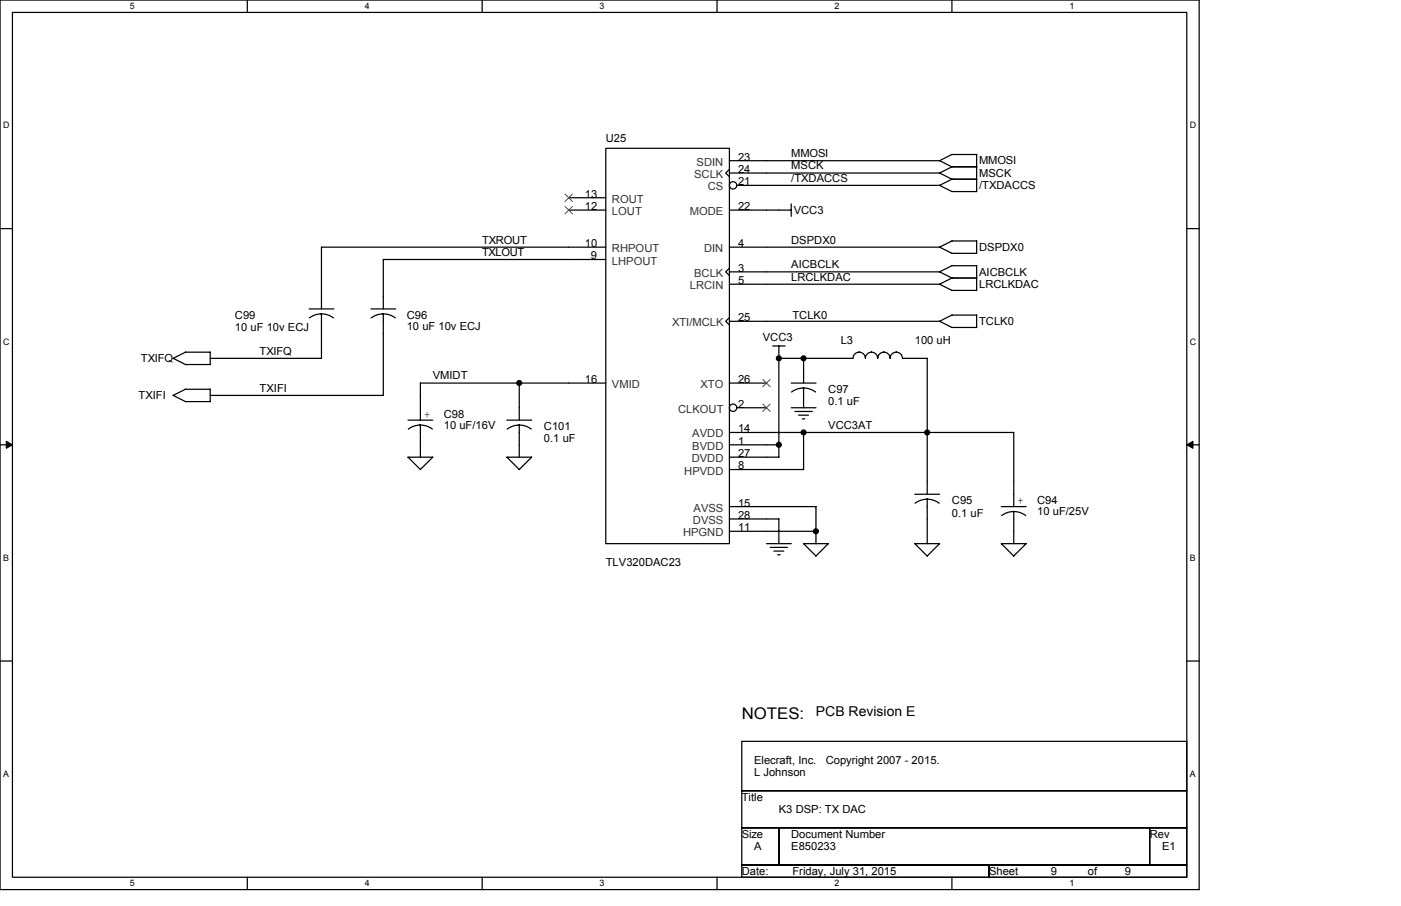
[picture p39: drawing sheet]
<svg xmlns="http://www.w3.org/2000/svg" width="432mm" height="279mm" viewBox="0 0 432 279" stroke-linecap="round" stroke-linejoin="round" font-family="sans-serif">
<defs><g id="words">
<text font-size="5" x="228.6" y="221.6">NOTES:</text>
<text font-size="4.2" x="251.5" y="220.9">PCB Revision E</text>
<g font-size="3.4">
<text x="186.7" y="43.9">U25</text>
<text x="227.5" y="49.5">23</text>
<text x="227.5" y="53.3">24</text>
<text x="243.9" y="52.2">MSCK</text>
<text x="243.9" y="48.4">MMOSI</text>
<text x="301.8" y="50.7">MMOSI</text>
<text x="227.5" y="57.1">21</text>
<text x="243.9" y="56">/TXDACCS</text>
<text x="301.8" y="58.3">/TXDACCS</text>
<text x="301.8" y="54.5">MSCK</text>
<text x="180.2" y="64.8">12</text>
<text x="180.2" y="61">13</text>
<text x="227.5" y="64.8">22</text>
<text x="244.6" y="66">VCC3</text>
<text x="148.6" y="75.1">TXROUT</text>
<text x="180.2" y="76.2">10</text>
<text x="227.5" y="76.2">4</text>
<text x="243.9" y="75.1">DSPDX0</text>
<text x="301.8" y="77.4">DSPDX0</text>
<text x="148.6" y="78.9">TXLOUT</text>
<text x="182.1" y="80">9</text>
<text x="227.5" y="83.8">3</text>
<text x="243.9" y="82.7">AICBCLK</text>
<text x="227.5" y="87.6">5</text>
<text x="243.9" y="86.5">LRCLKDAC</text>
<text x="301.8" y="85">AICBCLK</text>
<text x="301.8" y="88.8">LRCLKDAC</text>
<text x="72.4" y="98.3">C99</text>
<text x="125.4" y="98.3">C96</text>
<text x="125.4" y="101.8">10 uF 10v ECJ</text>
<text x="227.5" y="99.1">25</text>
<text x="244.2" y="98.3">TCLK0</text>
<text x="301.8" y="100.2">TCLK0</text>
<text x="72.4" y="102.2">10 uF 10v ECJ</text>
<text x="235.1" y="105.2">VCC3</text>
<text x="259.1" y="106">L3</text>
<text x="282" y="106">100 uH</text>
<text x="43.5" y="111.7">TXIFQ</text>
<text x="80" y="109.4">TXIFQ</text>
<text x="133.4" y="117">VMIDT</text>
<text x="180.2" y="118.1">16</text>
<text x="227.5" y="118.1">26</text>
<text x="42.7" y="123.1">TXIFI</text>
<text x="80" y="120.8">TXIFI</text>
<text x="227.5" y="125.7">2</text>
<text x="255.3" y="121.2">C97</text>
<text x="255.3" y="125">0.1 uF</text>
<text x="130.7" y="128.9">+</text>
<text x="136.8" y="128.8">C98</text>
<text x="136.8" y="132.2">10 uF/16V</text>
<text x="167.7" y="132.6">C101</text>
<text x="167.7" y="136.4">0.1 uF</text>
<text x="227.5" y="137.2">1</text>
<text x="227.5" y="133.3">14</text>
<text x="255.3" y="132.2">VCC3AT</text>
<text x="227.5" y="141">27</text>
<text x="227.5" y="144.8">8</text>
<text x="293.4" y="155.5">C95</text>
<text x="313.6" y="155.6">+</text>
<text x="319.7" y="155.5">C94</text>
<text x="227.5" y="160">28</text>
<text x="227.5" y="156.2">15</text>
<text x="293.4" y="159.3">0.1 uF</text>
<text x="319.7" y="158.9">10 uF/25V</text>
<text x="227.5" y="163.8">11</text>
<text x="186.7" y="174.5">TLV320DAC23</text>
<text x="232.4" y="235.5">Elecraft, Inc.</text>
<text x="232.4" y="239.3">L Johnson</text>
<text x="254.5" y="235.5">Copyright 2007 - 2015.</text>
<text x="228.6" y="246.9">Title</text>
<text x="240.1" y="250.7">K3 DSP: TX DAC</text>
<text x="228.6" y="258.4">Size</text>
<text x="232.4" y="262.2">A</text>
<text x="243.9" y="258.4">Document Number</text>
<text x="243.9" y="262.2">E850233</text>
<text x="354.3" y="258.4">Rev</text>
<text x="358.2" y="262.2">E1</text>
<text x="228.6" y="269.8">Date:</text>
<text x="244.2" y="269.8">Friday, July 31, 2015</text>
<text x="304.8" y="269.8">Sheet</text>
<text x="323.9" y="269.8">9</text>
<text x="335.3" y="269.8">of</text>
<text x="346.7" y="269.8">9</text>
</g>
<g font-size="3.4" fill="#333">
<text x="214.7" y="51.1">SDIN</text>
<text x="214" y="54.9">SCLK</text>
<text x="218.1" y="58.7">CS</text>
<text x="188.6" y="62.5">ROUT</text>
<text x="188.6" y="66.3">LOUT</text>
<text x="212.6" y="66.3">MODE</text>
<text x="188.6" y="77.8">RHPOUT</text>
<text x="217" y="77.8">DIN</text>
<text x="188.6" y="81.6">LHPOUT</text>
<text x="212.6" y="89.2">LRCIN</text>
<text x="214" y="85.4">BCLK</text>
<text x="207.1" y="100.6">XTI/MCLK</text>
<text x="188.6" y="119.7">VMID</text>
<text x="215.9" y="119.7">XTO</text>
<text x="209" y="127.3">CLKOUT</text>
<text x="213.4" y="134.9">AVDD</text>
<text x="213.2" y="142.5">DVDD</text>
<text x="213.4" y="138.7">BVDD</text>
<text x="210.9" y="146.3">HPVDD</text>
<text x="213.6" y="161.6">DVSS</text>
<text x="213.8" y="157.8">AVSS</text>
<text x="210.5" y="165.4">HPGND</text>
</g>
<g font-size="2.7">
<text x="40" y="2.9">5</text>
<text x="112.4" y="2.9">4</text>
<text x="184.8" y="2.9">3</text>
<text x="257.2" y="2.9">2</text>
<text x="329.6" y="2.9">1</text>
<text x="1" y="39.6">D</text>
<text x="366.7" y="39.6">D</text>
<text x="1" y="106.3">C</text>
<text x="366.7" y="106.3">C</text>
<text x="1" y="173">B</text>
<text x="366.7" y="173">B</text>
<text x="1" y="239.6">A</text>
<text x="366.7" y="239.6">A</text>
<text x="40" y="273.4">5</text>
<text x="112.4" y="273.4">4</text>
<text x="184.8" y="273.4">3</text>
<text x="257.2" y="273.4">2</text>
<text x="329.6" y="273.4">1</text>
</g>
</g></defs>
<path d="M0 0h369.6v274.3h-369.6zM3.8 3.8h362v266.7h-362z" fill="none" stroke="#000" stroke-width=".38"/>
<g fill="#fff">
<path d="M40 .4h1.6v3.1h-1.6z"/>
<path d="M40 270.9h1.6v3.1h-1.6z"/>
</g>
<path d="M76.2 0v3.8M76.2 270.5v3.8" fill="none" stroke="#000" stroke-width=".38"/>
<g fill="#fff">
<path d="M112.4 .4h1.5v3.1h-1.5z"/>
<path d="M112.4 270.9h1.5v3.1h-1.5z"/>
</g>
<path d="M148.6 0v3.8M148.6 270.5v3.8" fill="none" stroke="#000" stroke-width=".38"/>
<g fill="#fff">
<path d="M184.8 .4h1.5v3.1h-1.5z"/>
<path d="M184.8 270.9h1.5v3.1h-1.5z"/>
</g>
<path d="M221 0v3.8M221 270.5v3.8" fill="none" stroke="#000" stroke-width=".38"/>
<g fill="#fff">
<path d="M257.2 .4h1.5v3.1h-1.5z"/>
<path d="M257.2 270.9h1.5v3.1h-1.5z"/>
</g>
<path d="M293.4 0v3.8M293.4 270.5v3.8" fill="none" stroke="#000" stroke-width=".38"/>
<g fill="#fff">
<path d="M329.6 .4h1.5v3.1h-1.5z"/>
<path d="M329.6 270.9h1.5v3.1h-1.5z"/>
<path d="M1 37.2h1.9v3h-1.9z"/>
<path d="M366.7 37.2h2v3h-2z"/>
<path d="M1 103.8h1.9v3.1h-1.9z"/>
<path d="M366.7 103.8h2v3.1h-2z"/>
</g>
<path d="M0 70.5h3.8M365.8 70.5h3.8" fill="none" stroke="#000" stroke-width=".38"/>
<g fill="#fff">
<path d="M1 170.5h1.8v3.1h-1.8z"/>
<path d="M366.7 170.5h1.9v3.1h-1.9z"/>
</g>
<path d="M0 137.2h3.8M365.8 137.2h3.8" fill="none" stroke="#000" stroke-width=".38"/>
<path d="M1.9 136.1l1.9 1.1-1.9 1.1zM365.8 137.2l1.9-1.1v2.2z" fill="#000" stroke="#000" stroke-width=".31"/>
<g fill="#fff">
<path d="M1 237.2h1.8v3h-1.8z"/>
<path d="M366.7 237.2h1.9v3h-1.9z"/>
</g>
<g fill="none" stroke="#000" stroke-width=".38">
<path d="M186.7 45.7h38.1v122h-38.1zM224.8 52.2l-1.1 1.2 1.1 1.1M224.8 49.6h64.8M224.8 53.4h64.8M227.1 57.2h62.5M289.6 53.3l3.8 1.9-3.8 2 3.8 1.9M289.6 53.4l3.8-1.9-3.8-1.9 3.8-2h7.6v11.5h-7.6M293.4 51.5h7.6M293.4 55.3h7.6M175.3 64.8h11.4M175.3 61h11.4M186.7 76.2h-87.6v19.1"/>
<path d="M224.8 64.8h19.1M224.8 76.2h64.8M243.9 62.9v3.8M293.4 78.1h7.6v-3.8h-7.6l-3.8 1.9 3.8 1.9M95.3 95.3h7.6M95.4 98l1.4-.8 2.2-.4a6.1 6.1 0 0 1 3.8 1.2M99.1 96.8v13.7M114.3 95.3h7.7M114.4 98l1.5-.8 2.1-.4a6.1 6.1 0 0 1 3.8 1.2M118.1 96.8v25.2l-53.3-.1M186.7 80h-68.6v15.3M224.8 82.7l-1.1 1.1 1.1 1.2"/>
<path d="M224.8 97.9l-1.1 1.2 1.1 1.1M224.8 87.7h64.8M224.8 83.8h64.8M224.8 99.1h64.8M289.6 87.6l3.8 2M289.6 87.7l3.8-2-3.8-1.9 3.8-1.9h7.6v7.7M293.4 85.7h7.6M293.4 89.6h7.6M57.2 108.6h7.6v3.8h-7.7l-3.8-1.9M57.2 108.6l-3.8 1.9M64.8 110.5h34.3M160 118.1v11.5"/>
<path d="M186.7 118.1h-57.1v11.5M224.8 118.1h11.4M238.1 106.7h3.9M240.1 110.5h22.8a1.89 1.89 0 0 1 1.9-1.9 1.92 1.92 0 0 1 1.9 1.9 1.89 1.89 0 0 1 1.9-1.9 1.92 1.92 0 0 1 1.9 1.9 1.89 1.89 0 0 1 1.9-1.9 1.92 1.92 0 0 1 1.9 1.9 1.89 1.89 0 0 1 1.9-1.9 1.92 1.92 0 0 1 2 1.9h7.6v41.9M240.1 106.7v34.3M243.9 118.1h7.6M247.7 110.5v7.6M247.7 119.7v6.1M293.4 101h7.6v-3.8h-7.6l-3.8 1.9 3.8 1.9M53.3 121.9l3.8 1.9h7.7M53.4 121.9l3.8-1.9h7.6v3.9M125.8 129.6h7.6"/>
<path d="M125.8 132.3l1.5-.8 2.2-.4a6.1 6.1 0 0 1 3.8 1.2M129.6 131.1v9.9M156.2 129.6h7.7M156.3 132.3l1.5-.8 2.2-.4a6.1 6.1 0 0 1 3.7 1.2M160 131.1v9.9M224.8 133.4l87.6-.1v23M224.8 137.2h15.3M227.1 125.8h9.1M243.9 125.8h7.6M243.9 120.9l1.5-.8 2.2-.4a6.1 6.1 0 0 1 3.8 1.2M245 126.9h5.4M246.1 128h3.1"/>
<path d="M247.3 129.2h.8M247.7 133.3v11.5M129.6 144.8l-3.8-3.8h7.6l-3.9 3.8M156.2 141l3.8 3.8M156.2 141h7.7M163.9 141l-3.9 3.8M224.8 141h15.3M224.8 156.2h26.7v11.5M224.8 144.8h22.9M282 152.4h7.6M282 155.2l1.5-.8 2.2-.5a6.1 6.1 0 0 1 3.8 1.3M285.8 153.9v13.8"/>
<path d="M308.6 156.2h7.7M308.7 159l1.5-.8 2.2-.4a6.1 6.1 0 0 1 3.7 1.2M312.4 157.8v9.9M224.8 163.9h26.7M224.8 160h15.3M236.2 167.7h7.7M237.4 168.8h5.3M238.5 169.9h3.1M239.7 171.1h.8M240.1 160v7.7M255.3 167.7l-3.8 3.8M255.3 167.7h-7.6l3.8 3.8"/>
<path d="M289.6 167.7l-3.8 3.8M289.6 167.7h-7.6l3.8 3.8M316.3 167.7l-3.9 3.8M316.3 167.7h-7.7l3.8 3.8M0 203.9h3.8M365.8 203.9h3.8M228.6 228.6h137.2v15.3h-137.2zM228.6 243.9h137.2v11.4h-137.2zM228.6 255.3h11.5v11.4h-11.5zM240.1 255.3h114.3v11.4h-114.3zM354.4 255.3h11.4v11.4h-11.4zM228.6 266.7h76.2v3.8h-76.2z"/>
<path d="M304.8 266.7h61v3.8h-61z"/>
<circle cx="225.9" cy="57.2" r="1.14"/>
<circle cx="225.9" cy="125.7" r="1.14"/>
</g>
<path d="M174.1 59.8l2.3 2.3M176.4 59.8l-2.3 2.3M174.1 63.6l2.3 2.4M176.4 63.6l-2.3 2.4M235.1 117l2.3 2.3M237.4 117l-2.3 2.3M235.1 124.6l2.3 2.3M237.4 124.6l-2.3 2.3" fill="none" stroke="#4c4c4c" stroke-width=".31"/>
<g fill="#000" stroke="#000" stroke-width=".38">
<circle cx="160" cy="118.1" r=".76"/>
<circle cx="240" cy="110.5" r=".76"/>
<circle cx="247.7" cy="110.5" r=".76"/>
<circle cx="240" cy="137.2" r=".76"/>
<circle cx="247.7" cy="133.4" r=".76"/>
<circle cx="285.8" cy="133.4" r=".76"/>
<circle cx="251.5" cy="163.8" r=".76"/>
</g>
<use href="#words"/>
</svg>
